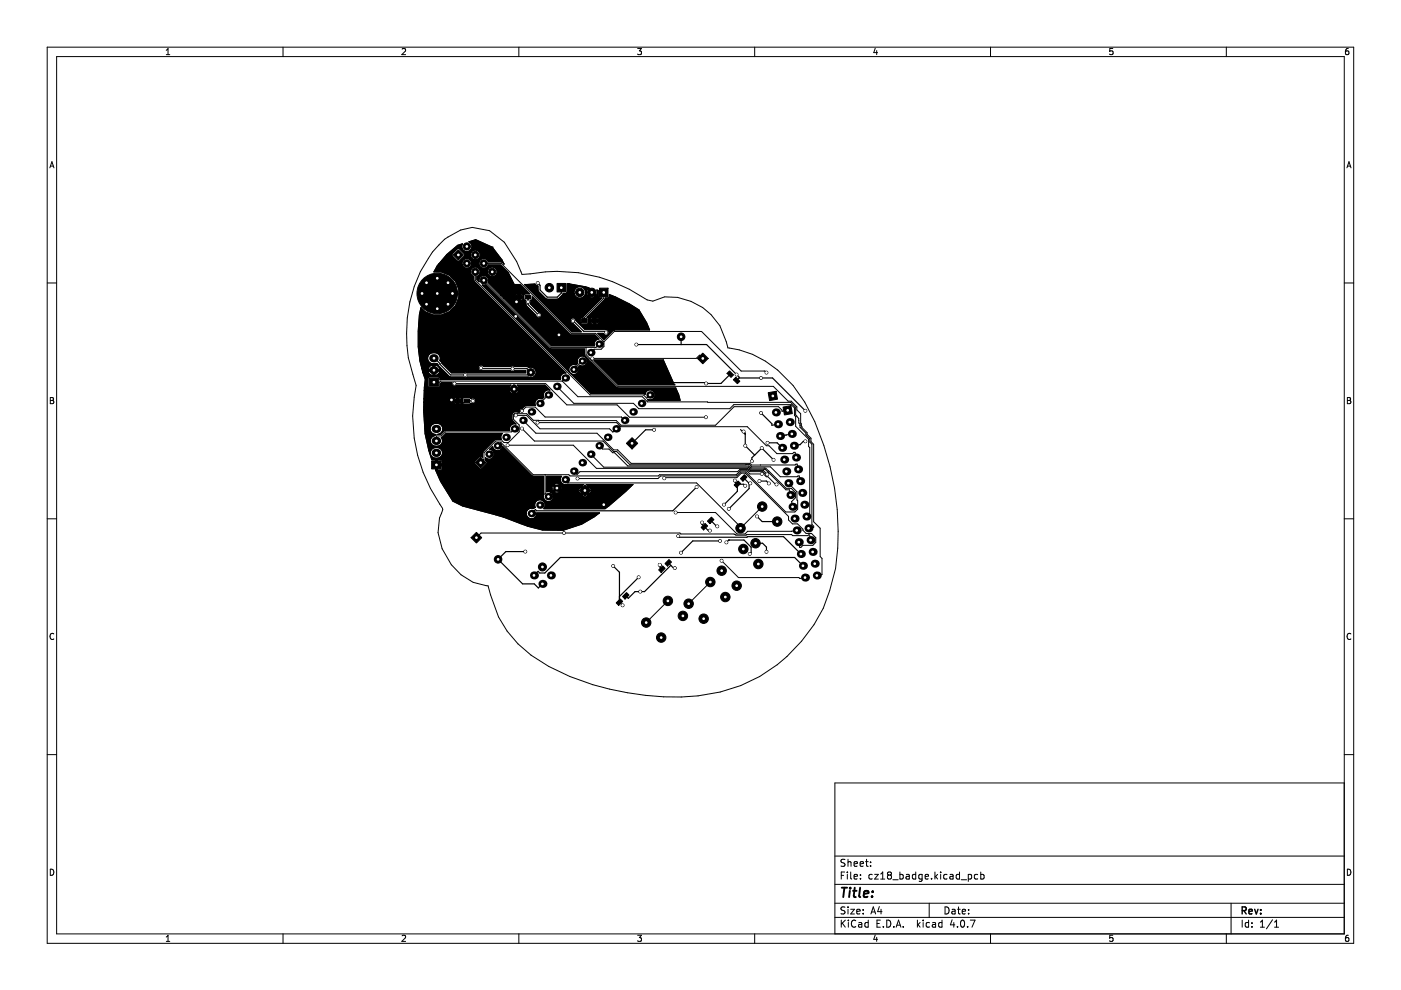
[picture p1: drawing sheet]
<svg xmlns="http://www.w3.org/2000/svg" width="297mm" height="210mm" viewBox="0 0 297 210" stroke-linecap="round" stroke-linejoin="round" font-family="sans-serif">
<g fill="none" stroke="#000" stroke-width=".21">
<path d="M10 10h277v190h-277zM12 12h273v186h-273zM35.3 11.6h.7M35.3 10.7l.3-.4v1.3M60 10v2M85.3 10.4l.4-.1 .3 .4-.8 .9h.8M110 10v2M135.2 10.3h.8l-.4 .5 .3 .1v.6l-.2 .1-.5-.1M160 10v2M185.6 10.2l-.3 1h.8M185.9 10.7v.9M210 10v2"/>
<path d="M235.9 10.3h-.6v.6l.6-.1v.7l-.2 .1-.4-.1M260 10v2M285.9 10.3l-.4 .1-.2 .2v.7l.2 .3 .4-.1v-.7h-.4l-.2 .2M10.6 35.6l.4-1.3 .4 1.3M10.7 35.2h.6M285.6 35.6l.4-1.3 .4 1.3M285.7 35.2h.6M93 56h5M94.3 50.7l3.4-1.9 2.4-.6 3.7 .7 3.1 2.5 2.6 4.1 1.2 2.7 1.7-.1a32.6 32.6 0 0 1 24.8 5.5l1.2 .2 2.5-.9a12.9 12.9 0 0 1 13.4 10.9 18.9 18.9 0 0 1 10.6 4.7 33.1 33.1 0 0 1 9.8 15.9 56.5 56.5 0 0 1 2.5 26.1 33 33 0 0 1-32.7 27.3 59.7 59.7 0 0 1-28.2-6.5 23.7 23.7 0 0 1-12.8-17.1 10.3 10.3 0 0 1-7.8-4.5l-2-3.4-.8-3.4 .3-3.1 .7-1.7-.1-.3a32.9 32.9 0 0 1-5.6-26.1 30.9 30.9 0 0 1 .9-24.1 20.6 20.6 0 0 1 5.2-6.9zM94.7 54h1.1M95.8 54l1.4 1.4 1.3-1.1M95.8 54l1.4-1.3 1.3 1.1v.5"/>
<path d="M98.5 54.3h1.2M100.8 57.6v1.8l24.3 24.3h11.3l.7 .7 .7-.7M101.8 57.8a1.04 1.04 0 0 0-.8-1.2 1.04 1.04 0 0 0-1.2 .7 1.04 1.04 0 0 0 .6 1.3l.1 1 19.5 19.5a1.03 1.03 0 0 0-1.1 1.4h-25.6v-.4l-.3-.2h-2l-.3 .3v1.7l.3 .3h2.1l.2-.2v-.6l.3-.3h2.2a.57 .57 0 0 0 .3 .7 .57 .57 0 0 0 .7-.1h11.5l-.3 .3v.3h.8v-.6h.4v.6h.8l-.3-.6h5.8l1.1 1a1.04 1.04 0 0 0-1.1 .3 1.04 1.04 0 0 0-.2 1.2l-.3 .4a1.04 1.04 0 0 0-1.3 .2 1.04 1.04 0 0 0-.2 1.2h-2.1M101.8 57.8l-.2 .4-.5 .4v.7l.5 .5a1.03 1.03 0 0 1 1-1.4 1.03 1.03 0 0 1 .9 1.5l13.4 13.4h9.2a1.05 1.05 0 0 1 .9-1.4l-.9-.9h-5.1l-8.1-8.1v.6l-.4 .2 .1 .4-.2 .3 1.8 1.8a.62 .62 0 0 1 .6 .6 .62 .62 0 0 1-.6 .6 .62 .62 0 0 1-.6-.6l-2-1.9-.3-.8 .1-.4-.3-.2v-1.1l1.2-.1-2-2h-1.2M101.8 57.8h1.5M102.6 59.4l14.2 14.3h9.6l.7-.7M102.6 55.8h3.7l14.8 14.9h5.2l1.8 1.8M104.4 52.4h.1M104.4 52.4l2.1 2.7 .3 .9M104.4 52.4l-3.5-1.6-1.5 .5a1.09 1.09 0 0 1 .5 1.4 1.09 1.09 0 0 1-1.5 .5 1.09 1.09 0 0 1-.4-1.5l-1 .3-2.2 1.9-2.1 2.4-.7 1.4a4.6 4.6 0 0 1 5.1 6.1 4.6 4.6 0 0 1-7.9 1.4 27.4 27.4 0 0 0 1 15.3l-.2 1.6-.2 4.9 .3 4.9 .8 3.6 .6 1.9 .8 .1M106.8 56h.1M106.9 56l-.6-.5h-2.8a1.04 1.04 0 0 0-1.6-.5 1.04 1.04 0 0 0 0 1.7 1.04 1.04 0 0 0 1.6-.5h2.6l1.7 1.6 1.2 2.5"/>
<path d="M10 60h2M89 76h1.7M89.4 78.1h1.4M89.6 78.9h1.2M91 75.1a1.34 1.34 0 0 1 1.6-.2 1.34 1.34 0 0 1 .7 1.5l2.4 2.7h2.5l.3-.2 .6 .2h12.3l.1-.5h-2.4l-.3 .2-.6-.2h-6.3a.62 .62 0 0 1-.4-1 .62 .62 0 0 1 1.1 .1h5.6l.6-.1 .3 .1h2.6l.4 .2a1.15 1.15 0 0 1 1.6 1.1 1.15 1.15 0 0 1-1.7 .9h-12.9l-.3 .2-.6-.2h-2.7l-.3-.1-2.6-2.8a1.28 1.28 0 0 1-1.6-.2 1.28 1.28 0 0 1 0-1.7zM91.8 78.7v.9a.96 .96 0 0 1-1-.7M91.8 77.4v.9h-1v-.2M91.8 77.4h.4M91.8 77.4a.96 .96 0 0 0-1 .7M92.2 78.7v.9a.88 .88 0 0 0 1-.9h-2.4v.2M92.2 77.4a.88 .88 0 0 1 1 .9h-1zM102.2 78.6h-.1"/>
<path d="M102.2 78.6h.1M106.2 62.6h3M106.8 63.3h2.4M109 60.3h.1M109.9 62.4v.4h-.6l-.1-.2M109.9 63.2l-.1 .4h-.5l-.1-.3M109.9 62.4h.3M109.9 62.4h-.5l-.2 .2M110.2 63.2l.1 .4 .6-.1v-.3l-1.7 .1M110.2 62.4h.6l.1 .3-.7 .1zM111.8 60.3h-.6l10 10.1h2l-1.7-1.8a.62 .62 0 0 1-.6-.6 .62 .62 0 0 1 .6-.6 .62 .62 0 0 1 .6 .6l1.8 1.8 4.6 .1M111.8 60.3h.1"/>
<path d="M111.8 60.3l1.6-.1 .3 .3 .3 .1 .2 1.2 1.5 1.5 .3 .1h2.3l1.1-1.2h2.3M116.6 73.9h.1M116.6 73.9l7.3 .1v1.3l1 1.1 6 5.8h12.4l.6 1.5 .3 1.2h-6.8l-.1-.2a1.09 1.09 0 0 0 1.5-.4 1.09 1.09 0 0 0-.6-1.5 1.09 1.09 0 0 0-1.4 .8l-.1-.1M116.6 73.9l-13.6-13.5h-.7l18.6 18.6a1.05 1.05 0 0 1-.1-1.3 1.05 1.05 0 0 1 1.3-.3l.4-.4a1.06 1.06 0 0 1 .8-1.5 1.06 1.06 0 0 1 1.2 1.2 1.06 1.06 0 0 1-1.5 .8l-.4 .4a1.05 1.05 0 0 1-.3 1.3 1.05 1.05 0 0 1-1.3 0l4.2 4.2h11.4M120.6 60.2h.1M120.6 60.2l4.3 .8 1.5 1.6a.98 .98 0 0 0 .1-1.1l.3 .1 .1 1.5 .7 .1-4 4.1-.5 .1v1.2h1.6l.1-1.1M120.6 60.2h-.4v1.7l-.3 .3M123.5 76.5l-1.8 1.8M123.7 62.9h1.1M124.1 61.9h.2M124.2 73.7v1.5l.9 .8v.2l.4 .3 5.5 5.4h33l3.1 3.2h.6l1.2 1.2v.6l.9 .8v2l.2 .9 1.1 1.1v.4l.8 .8v.7l.6 .6v16.4l1.4 1.4v6l.4 .4v3.4l-1.1 .2M124.4 61.5l.2-.1 .6 .6-.6 .6a.89 .89 0 0 1-.2-1.1z"/>
<path d="M124.8 67.5l-.4-.2 3.8-3.8 .1-.3 .8-.1 .1-.7 4.3 2.1 2 1.2 1.6 2.7 .6 1.6h-7.6M124.8 67.5h.4M124.8 68.3h.4M125.5 62.3l.6 .6a.85 .85 0 0 1-1.3 0zM125.5 61.7h.1M125.6 76h22l.7-.7 .7 .7M125.8 62h-.1M125.9 67.4v.4h-.6l-.1-.3M125.9 68.2v.5h-.5l-.2-.4M125.9 67.4l-.4-.1-.3 .2M125.9 67.4h.4M125.9 76.4l14.7-.1 2.4 5.3h-11.9z"/>
<path d="M126 74.1l-.7 .7M126 74.1h.1M126.3 68.2l.1 .5 .5-.1v-.4l-1.7 .1M126.3 67.4l.6-.1 .1 .4-.7 .1zM128 62v1.3l-4.1 4.1v.6M128.1 72.5l2.1-2.2h18.5l8.4 8.4h5.1l.3 .3M128.1 72.5v1l-.6 .6h-1.5M128.5 69.9h.1M128.5 69.9a.62 .62 0 0 1 .6 .5 .62 .62 0 0 1-.5 .7 .62 .62 0 0 1-.7-.4h-1.2l1.4 1.3 2-2M130.1 70h.1M285 60h2M10.7 84.3h.4l.2 .2-.2 .4 .2 .1 .1 .3-.2 .3h-.5z"/>
<path d="M10.7 84.9h.4M89.9 85.3h6.3M89.9 84.6h6.3M89.9 82.9h18.1M91.1 96h.1M91.6 95.2a1.26 1.26 0 0 1 1.7-.1 1.26 1.26 0 0 1 .2 1.7 1.26 1.26 0 0 1-1.7 .2 1.26 1.26 0 0 1-.2-1.8zM92.3 98.8h1.4l.1 .8-1 .1-.1-.9M92.3 98.4h.1M92.3 97.5v2.1l1.1 2.5 2.6 4.2 2.1 1 6.9 1.8M92.3 97.5h.4M92.7 97.5h1l.1 .8-1.1 .1zM94.3 91.3h.1"/>
<path d="M94.3 91.3l-.8 .8h-.7a1.2 1.2 0 0 0 1.1-1.4 1.2 1.2 0 0 0-1.5-.9 1.18 1.18 0 0 0-1.2 1.2 1.18 1.18 0 0 0 1.2 1.1l-.2 .2a1.18 1.18 0 0 0-.9 1.4 1.18 1.18 0 0 0 1.4 .9 1.12 1.12 0 0 0 1-.6 1.12 1.12 0 0 0-.1-1.2l1-.9h11.9M96.3 81.3h19.4l4.5 4.5h10.6l2.7 2.7h16.2M96.9 84.4v.4h-.6l-.1-.2M96.9 84.4h-.5l-.2 .2M96.9 85.2l-.1 .4h-.5l-.1-.3M96.9 84.4h.3M97.2 85.2l.1 .4 .6-.1v-.3l-1.7 .1M97.2 84.4h.6l.1 .3-.7 .1zM97.9 84.6h.1M98 84.6l.4-.3h1.2l.2 .2a.62 .62 0 0 1 .9 .1 .62 .62 0 0 1 0 .8 .62 .62 0 0 1-.8 .1M98 84.6v.8l.2 .3h1.4l.3-.2M99.9 85.5h.1"/>
<path d="M102.3 95.9h.1M102.3 95.9v1.1l-.5-.3-1.3 1.4 1.3 1.4 .3-.1 1.2-1.2v-.2l-.4-.4v-.6M102.9 97h.1M104.7 95.2l-.3-.6-.6 .7a1.07 1.07 0 0 1 .9 1.5 1.07 1.07 0 0 1-1.8 .2M104.7 95.2l.1 .1M104.8 95.3a1.05 1.05 0 0 0 1.1 .2 1.05 1.05 0 0 0 .7-.9l6.2 6.3 2.4 .1 .1 3.7M105.5 94.5l.7-.7 6.8 6.8h7.6l.3 .3h18.7l.2-.2h16.3l.8-.9h1.4l.7 .7h2.5M106.5 91.9a1.08 1.08 0 0 0-.2 1.3l-1.4 .1-2.6 2.6M106.5 91.9h.1M107.6 94.4h14l4.9 4.9h32l.6 .4h2.7l.9 .9M108.8 82.7v.8a.77 .77 0 0 1-.8-.6M109 87.3h.1"/>
<path d="M109 87.3l-.4 .5-.1 1.1 .9 1a1.04 1.04 0 0 0-1.1 .3 1.04 1.04 0 0 0-.2 1l-13.8 .1M109.1 90.9l-.7 .7h-14l-.8 .8h-1.1v1.1M109.2 82.7v.8a.8 .8 0 0 0 .8-.8h-2v.2M109.4 88.1h2.2l2.9 2.8h14.7l.7 .7 .7-.7M110.7 87.1l.8-.8h2l2.1 2.1h16.1M110.7 90.9l2.6 2.6h14.5l2.3 2.2h.7l2.8 2.8h25.3l.5 .5h3.9l2.1 2.1h3.6l.5-.2 .2 1.1M110.9 89.1l2.7 2.8h13l3.5 3.5h.9M111.4 86h.1M111.4 86l-.6 .6a.56 .56 0 0 0-.6 .2 .56 .56 0 0 0-.1 .6l-1.1-.1M114 89.6h16.7l.9 .9h26.8l4.1 4h.5l1.7 1.7h3.3l.3-.3h.3l.2 1.1M116.3 83.7l-1.8 1.8M118.1 81.9l3.6 3.6h12.6l1.1 1.2h19.3l.9-.9h12.2l.6 .7v1.6l.3 .2v2.1l2.7 2.7v1.6l.3 .2v13.9l-.7 .7"/>
<path d="M119.2 80.8l3.3 3.3h13.7l1.1 1.1 30.3 .1 1.1 1.1v1.6l.6 .7 .1 1 .2 .2v.7l1.3 1.2v.4l.8 .8v.7l.4 .5v17l.4 .4v.2l-1.1 .2M119.2 80.8h-25.7l-.3 .2h-1.2M119.9 80.1l-.7 .7M121.7 99.9l.7 .7 .6-.6h33.4l.4-.4h1.6l.5 .4h2.8l.5 .4v.4l.3 .3h.3l1.6 1.6h.2M125.3 96.3l2.7 2.8h30.6l.6 .4h3.1l4.3 4.4h.8l.2 1.1M127.1 94.5l.7 .7h1.3l.8 .8h.4l2.8 2.8h25.6l.6 .4 3.1 .1 4.3 4.2h1.1l.9 1v1l-.9 .9M131 95.4l2.8 2.8h25.2l.3 .4h9.3l.4-.2 .2 1.1M131 95.4h.1M131.7 88.4h.1M131.7 88.4l.7 .7M136.6 83.4h.1M136.6 83.4l.1 .1"/>
<path d="M136.7 83.5h.1M143 81.6h.1M161.2 98.6h.1M162.9 99.8h.1M166.5 92.3h.1M166.5 92.3l-1.1 .1M167 87l-1.2 .2v-.2l-.7-.8h-9.5l-3.9 4h-20.1l-.9-1-17.6-.1-1.4-1.4h-2l-.5-.1-.3 .3v1l1.2 1.2v1.4l-2.3 2.3h-1l-.3-.3h-1.4l-2.5 2.5v1.4l-.7 .7M167.9 92l-1.4 .3M169.3 89.1h.1M169.6 90.2h.1M169.9 90.1h.1M285.7 84.3h.4l.2 .2-.2 .4 .2 .1 .1 .3-.2 .3h-.5z"/>
<path d="M285.7 84.9h.4M10 110h2M101 114l1-1h42.2l.2 .2h11.2l.4 .3 11.8-.2 .3 .3h3.2l.4-.2 .2 1.1M105 109.1h.1M105 109.1l1.9 .6M106.9 109.7h.1M111.9 109.6v.1M111.9 109.7a1.1 1.1 0 0 0 1.3 .2 1.1 1.1 0 0 0 .6-1.2h13.3l-1.1 .9-2.7 1.5-3.9 1.3h-4.4l-3.1-.8-5-1.9M113.1 107.8a1.11 1.11 0 0 0-1.4 .4 1.11 1.11 0 0 0 .2 1.4M113.1 107.8h.1M115.3 104.7h.1M115.3 104.7a1.09 1.09 0 0 0 .8 1.6 1.09 1.09 0 0 0 1.2-1.4"/>
<path d="M115.6 100.6v4l.7 .7M115.9 103.5h1.1M115.9 102.7h1.6M116.7 104.3h.8M117 104.5l-.3-.2h-.8v-3.3h3.2a1.13 1.13 0 0 0 0 1.4 1.13 1.13 0 0 0 1.3 .3h3.3l-.3 .4 .6 .6 .6-.6-.3-.4h9.9l-5.9 5.2h-13a1.12 1.12 0 0 0 .1-1.5 1.12 1.12 0 0 0-1.5-.2 1.12 1.12 0 0 0-.4 1.4l-.4 .2M117 104.5h.1M117 104.5l.3 .4M117.3 104.9h6.1M117.5 104.3l.6-.5 .5 .5a.74 .74 0 0 1-1 .1zM117.6 102.5a.87 .87 0 0 1 1 .2l-.5 .5-.6-.5zM117.8 103.5l-.6-.6-.2 .6M117.8 103.5l-.6 .5-.2-.5"/>
<path d="M117.8 103.5h.5M118.3 103.5l.6-.6a.87 .87 0 0 1 .1 1M118.3 103.5l.6 .5 .1-.1M119 103.9h.1M119 103.9h3.5M119.6 113h.1M119.9 101.7l.7 .7h27.1l9.3 9.3v.3l4.6-4.6M122.4 101.5h17.1l.6-.6h16.1l.8-.8h1.1l8.5 8.5h1.9l.6-.6-.1-3.7-1.8-1.9M122.5 103.9l.5 .7 .7-.6M122.5 103.9l.6-.5 .6 .6M123.7 104h.6M124 104.3l.6 .6-.5 .6-.7-.5z"/>
<path d="M124.3 104l.6-.6 .6 .5-.5 .7zM140.8 101.4l.2-.1h15.2l1-1h.8l9.2 9.2v.7l.8 .9h1.1l1.8 2h1.2l.9 .9v1l-.7 .6h-2.1l-.4 .5h-.2l-.2-1.1M143.3 108.7h8.4l4.6 4.5h1.6l.6-.6h9.3M153 118.9l3.6 3.6h12.8l.2 .2M162.8 100.1h.1M167.8 112.6h.1M167.8 106.4l.2 1.1M167.8 106.4h.1M168.9 112.5l-1.1 .1M285 110h2M11.4 134.4a.58 .58 0 0 0-.8 .5 .58 .58 0 0 0 .8 .6M141.6 127.4l-4.6 4.6"/>
<path d="M150.6 123.4l-4.6 4.6M166.8 139.2h.1M169.6 122.7h.1M170.7 122.5l-1.1 .2M286.4 134.4a.58 .58 0 0 0-.8 .5 .58 .58 0 0 0 .8 .6M10 160h2M285 166h-108v32M285 160h2M10.7 184.3a.66 .66 0 0 1 .7 .6 .66 .66 0 0 1-.7 .7zM35.3 198.7l.3-.4v1.3M35.3 199.6h.7M60 198v2"/>
<path d="M85.3 198.4l.4-.1 .3 .4-.8 .9h.8M110 198v2M135.2 198.3h.8l-.4 .5 .3 .1v.6l-.2 .1-.5-.1M160 198v2M177 194.5h108M177 191.5h108M177 187.5h108M177 181.5h108M178.4 195.1v1.5M178.4 185.6h.5M178.6 195.7l.6 .9M179.1 184.9h-.7v1.5"/>
<path d="M179.2 192.4l-.6-.1-.2 .1v.5l.6 .2 .2 .4-.3 .3-.6-.1M179.2 182.3l-.6-.1-.2 .1v.5l.6 .2 .2 .4-.3 .3-.6-.1M179.2 195.1l-.8 .8M179.7 184.9v.1M179.7 185.4v1M179.8 182.2v1.5M179.8 192.3v.1M179.8 192.8v1M179.8 182.8l.2-.1 .4 .1v.9M179.9 195.1v.1M179.9 195.6v1M180.4 192.8h.8l-.8 1h.8"/>
<path d="M180.4 184.9v1.3l.2 .2M181.1 183.2l.7-.2-.1-.2-.4-.1-.2 .2 .1 .7h.5M181.1 185.9l.7-.2-.1-.2-.4-.1-.2 .2 .1 .7h.5M181.4 195.2a.71 .71 0 0 0-1 .5 .71 .71 0 0 0 .8 .9l.2-.2M181.7 193.3l.7-.2-.1-.2-.4-.1-.2 .2v.7h.6M182.1 195.7h.6v.9M182.4 183.2l.7-.2-.1-.2-.4-.1-.2 .2v.7h.6M182.4 186.2v.2M182.4 185.5v.1M182.7 195.9l-.5 .1-.2 .2 .2 .4 .5-.1M183 193.6v.2M183 192.9v.1"/>
<path d="M183.5 182.7h.6M183.7 182.2v1.3l.4 .2M184.1 195.7l-.4-.1-.3 .3 .1 .6h.6M184.1 195.1v1.5M184.6 183.5v.2M184.6 182.8v.1M184.7 193.8l.5-1.5 .5 1.5M184.8 193.4h.7M184.9 185.5l-.4-.1-.3 .3 .2 .6h.5M185.4 185.4h.8l-.8 1h.8M185.6 198.2l-.3 1h.8M185.9 198.7v.9"/>
<path d="M185.9 195.8h.5M186.4 192.2l-.3 1.1h.9M186.7 195.1h-.8v1.5h.8M186.7 185.3l.5-.4v1.5M186.7 186.4h.9M186.8 192.8v1M187.3 196.4v.2M188 195.1a.76 .76 0 0 1 .9 .7 .76 .76 0 0 1-.9 .8zM188.4 185.5l-.2-.3 .2-.3 .5 .1 .1 .2-.3 .3M188.4 185.5l-.2 .3v.3l.2 .3h.3l.3-.3v-.3l-.3-.3M188.4 185.5h.3M189.3 186.5h1.1"/>
<path d="M189.5 196.4v.2M190 196.6l.5-1.5 .5 1.5M190.2 196.2h.7M190.8 185.5l.4-.1 .3 .3-.1 .6h-.6M190.8 184.9v1.5M191.5 196.4v.2M192.2 185.5h.5l.1 .9M192.8 185.7l-.5 .1-.2 .2 .2 .4 .5-.1M194.2 185.5l-.5-.1-.3 .3 .2 .6h.6M194.2 184.9v1.5M194.5 195.1v1.5M194.7 196l.4 .6"/>
<path d="M195.1 195.6l-.6 .6M195.5 185.5l-.4-.1-.3 .3 .1 .6h.6M195.5 185.4v1.2l-.3 .3-.3-.1M195.7 195.1v.1M195.7 195.6v1M196.2 185.9l.7-.2-.1-.2-.4-.1-.2 .2v.7h.6M197 191.5v3M197.1 195.7l-.4-.1-.3 .3 .1 .6h.6M197.5 186.2v.2M197.7 195.7h.6l.1 .9M198.2 184.9v1.5M198.4 195.9l-.5 .1-.2 .2 .2 .4 .5-.1"/>
<path d="M198.4 185.8l.4 .6M198.8 185.4l-.6 .6M199.4 184.9v.1M199.4 185.4v1M199.7 195.7l-.4-.1-.3 .3 .2 .6h.5M199.7 195.1v1.5M200.4 192.3a.76 .76 0 0 1 .8 .7 .76 .76 0 0 1-.8 .8zM200.8 185.5l-.4-.1-.3 .3 .1 .6h.6M201.4 185.5h.6l.1 .9M201.9 192.9h.5l.1 .9M201.9 195l-.4 1.1h.9M202.1 185.7l-.5 .1-.2 .2 .2 .4 .5-.1"/>
<path d="M202.2 195.6v1M202.5 193.1l-.5 .1-.2 .2 .2 .4 .5-.1M203 192.8h.6M203 196.4v.2M203.2 192.3v1.3l.4 .2M203.4 185.5l-.4-.1-.3 .3 .2 .6h.5M203.4 184.9v1.5M203.8 195.2l.2-.1a.8 .8 0 0 1 .5 .7 .8 .8 0 0 1-.5 .8l-.3-.6zM203.8 186.5h1.1M204 193.3l.7-.2v-.2l-.5-.1-.2 .2 .1 .7h.6M205.2 196.4v.2M205.3 185.5l.4-.1 .3 .3-.1 .6h-.6"/>
<path d="M205.3 185.4v1.5M205.4 193.6v.2M205.4 192.9v.1M205.7 195.1h1l-.6 1.5M207.3 185.5l-.4-.1-.3 .3 .1 .6h.6M207.9 185.5l.5-.1 .3 .3-.2 .6h-.6M207.9 184.9v1.5M210 198v2M235.9 198.3h-.6v.6h.6v.6l-.2 .1-.4-.1M260 198v2M261 191.5v6.5M263.4 195.1v1.5"/>
<path d="M264.7 195.7l-.4-.1-.3 .3 .2 .6h.5M264.7 195.1v1.5M265.4 196.4v.2M265.4 195.7v.1M267.2 196.6h.9M267.2 195.5l.5-.4v1.5M269.8 195l-1.3 1.9M270.2 196.6h.9M270.2 195.5l.5-.4v1.5M285.7 184.3a.66 .66 0 0 1 .7 .6 .66 .66 0 0 1-.7 .7zM285.9 198.3l-.4 .1-.2 .2v.7l.2 .3 .4-.1v-.6l-.4-.1-.2 .2"/>
<circle cx="99" cy="55.8" r="1.05"/>
<circle cx="100.8" cy="54.1" r="1.05"/>
<circle cx="104.4" cy="57.6" r="1.05"/>
<circle cx="122.9" cy="62" r="1.24"/>
</g>
<path d="M263.4 193.1l.7-.1 .1-.2v-.4l-.8-.1v1.5M263.7 193.1l.5 .7M264.8 193.3l.7-.2-.1-.2-.4-.1-.2 .2 .1 .7h.5M266 192.8l.4 1 .3-1M267.3 193.6v.2M267.3 192.9v.1" fill="none" stroke="#000" stroke-width=".3"/>
<path d="M178.5 188.2h1.1M179 188.2l-.2 2M180.2 188.9l-.2 1.3M180.3 188.2l-.1 .2M180.9 188.9h.7M181.2 188.2l-.2 1.7 .1 .2 .3 .1M182.4 188.2l-.2 1.7 .2 .3M183.2 189.5l.9-.1v-.4l-.6-.1-.3 .3v.9h.7M184.9 190v.2M185 189v.2" fill="none" stroke="#000" stroke-width=".4"/>
<g fill="#000" stroke="#000" stroke-width=".21">
<path d="M97.2 53l1.1 1.1-1.1 1-1.1-1z" fill-rule="evenodd"/>
<path d="M94.8 53.9l2.2-1.9 1-.3a1.09 1.09 0 0 0 .4 1.5 1.09 1.09 0 0 0 1.5-.5 1.09 1.09 0 0 0-.5-1.4l1.5-.5 3.5 1.6 2.1 2.7 .4 .9-.6-.5h-2.8a1.04 1.04 0 0 0-1.6-.5 1.04 1.04 0 0 0 0 1.7 1.04 1.04 0 0 0 1.6-.5h2.6l1.7 1.6 1.2 2.5h1.3l2 2-1.2 .1v1.1l.3 .2-.1 .4 .3 .8 2 1.9a.62 .62 0 0 0 .6 .6 .62 .62 0 0 0 .6-.6 .62 .62 0 0 0-.6-.6l-1.8-1.8 .2-.3-.1-.4 .4-.2v-.6l8.1 8.1h5.1l.9 .9a1.05 1.05 0 0 0-.9 1.4h-9.2l-10.1-10h2.4l.2 .3h.4l.1-.4h.3l.1 .4h.5l.1-.3h-4.1l-.6-.7h3l.1 .2h.6v-.4h.3v.4h.7l-.1-.4h-1.4l-.2 .2h-3l-2.7-2.7a1.03 1.03 0 0 0-.9-1.5 1.03 1.03 0 0 0-1 1.4l-.5-.5v-.7l.5-.4 .2-.4h1.5l.2 .4a1.05 1.05 0 0 0 1.7 0 1.05 1.05 0 0 0-.6-1.6 1.05 1.05 0 0 0-1.3 1.2h-1.5v-.4a1.04 1.04 0 0 0-1.7-.6 1.04 1.04 0 0 0 .3 1.8l.1 1 19.5 19.5a1.03 1.03 0 0 0-1.1 1.4h-25.6v-.4l-.3-.2h-2l-.3 .3v1.7l.3 .3h2.1l.2-.2v-.6l.3-.3h2.2a.57 .57 0 0 0 .3 .7 .57 .57 0 0 0 .7-.1h11.5l-.3 .3v.3h.8v-.6h.4v.6h.8l-.3-.6h5.8l1.1 1h-.3a1.05 1.05 0 0 0-1 1.5l-.4 .3a1.05 1.05 0 0 0-1.2 .3 1.05 1.05 0 0 0-.2 1.2h-2l-.7 .6h-.3a.56 .56 0 0 0-.4 .8 1.29 1.29 0 0 0-1.5 .3v1.3l.8 .9-.3-.1a1.05 1.05 0 0 0-1 1.4h-13.7l-.9 .9h-.7l.4-.1a1.21 1.21 0 0 0 .6-1.5 1.21 1.21 0 0 0-1.4-.7 1.18 1.18 0 0 0-1.2 1.2 1.18 1.18 0 0 0 1.2 1.1l-.2 .3a1.14 1.14 0 0 0-.9 1.4 1.14 1.14 0 0 0 1.4 .8 1.12 1.12 0 0 0 1-.6 1.12 1.12 0 0 0-.1-1.2l1-.9h11.9a1.08 1.08 0 0 0-.2 1.3l-1.4 .1-2.5 2.5-.1 1.2-.5-.3-1.2 1.2v.4l1.2 1.2 .3-.1 1.2-1.2v-.2l-.4-.4v-.6a1.07 1.07 0 0 0 1.8-.2 1.07 1.07 0 0 0-.9-1.5l.6-.7 .1 .3a1.06 1.06 0 0 0 1.1 .7 1.06 1.06 0 0 0 1-1l6.2 6.3 2.4 .1 .1 3.8a1.08 1.08 0 0 0 .9 1.5 1.08 1.08 0 0 0 1.1-1.4h6.1l.6 .6 .6-.5-.6-.7-.6 .6h-6.1l-.6-.6h.8a.78 .78 0 0 0 1.1 0l-.5-.5-.6 .5h-1.6v-.8h1.1l.2 .5 .6-.5h.5l.6 .5 3.6-.1 .5 .7 .7-.6h.6l.6 .6 .6-.5-.5-.7-.7 .6h-.6l-.6-.6-.6 .5h-3.5l.1-.5-.2-.5-.6 .6h-.5l-.6-.6-.2 .6h-1.1v-.8h1.6l.6 .5 .5-.5a.78 .78 0 0 0-1.1 0h-1.6v-1.7h3.2l-.2 .3a1.15 1.15 0 0 0 .3 1.2 1.15 1.15 0 0 0 1.2 .2h3.3l-.3 .4 .6 .6 .6-.6-.3-.4h9.9l-5.9 5.2h-13l.2-.4a1.12 1.12 0 0 0-1.1-1.5 1.12 1.12 0 0 0-.9 1.6l-.4 .2a1.12 1.12 0 0 0-1.5 .8 1.12 1.12 0 0 0 1 1.4 1.12 1.12 0 0 0 1.2-1.3h13.3l-1.1 .9-2.7 1.5-3.9 1.3h-4.4l-3.1-.8-5-1.9-8.8-2.4-2.1-1-2.6-4.2-1.1-2.5v-.8h.4l.1 .9h.8l.2-.2-.1-.7h-1.4v-1.3h.4v.9h1l.1-.9-2.3-.1-.4-1.4h.1a1.28 1.28 0 0 0 1.5 1.1 1.28 1.28 0 0 0 1.1-1.5 1.35 1.35 0 0 0-1.5-.7 1.35 1.35 0 0 0-1.1 1.1h-.1l-.2-.5-.8-3.6-.3-4.9 .1-1.7h6.3l.2 .3h.4l.1-.4h.3l.1 .4h.5l.1-.3h-8v-.7h6.3l.1 .2h.6v-.4h.3v.4h.7l.1-.2v.8l.2 .3h1.4l.3-.2a.62 .62 0 0 0 .8-.1 .62 .62 0 0 0 0-.8 .62 .62 0 0 0-.9-.1l-.2-.2h-1.2l-.4 .3-.3-.2h-1.3l-.2 .2h-6.3v-1.7h18.1a.77 .77 0 0 0 .8 .6v-.8h.4v.8h.2a.77 .77 0 0 0 .6-.8h-2v.2h-18.1l.1-.8a3.8 3.8 0 0 0-.4-3.2h1.2l.4 .5 .4 .2h.2v-.9h.4v.9a.88 .88 0 0 0 1-.9h-2.4v.2h-1.2l-.2-.8 2.4 .2v-.9h.4v.9h1v-.2a1.4 1.4 0 0 0-2.4 0h-1.4l-.4-2.1h1.7a1.36 1.36 0 0 0 1.9 1l2.6 2.8 .3 .1h2.7l.6 .2 .3-.2h12.9a1.15 1.15 0 0 0 1.7-.9 1.15 1.15 0 0 0-1.6-1.1l-.4-.2h-2.6l-.3-.1-.6 .1h-5.6a.62 .62 0 0 0-.8-.3 .62 .62 0 0 0-.4 .8 .62 .62 0 0 0 .8 .4h6l.6 .2 .3-.2h2.4l-.1 .5h-12.3l-.6-.2-.3 .2h-2.5l-2.4-2.7a1.33 1.33 0 0 0-1.1-1.7 1.33 1.33 0 0 0-1.5 1.3h-1.7l-.3-2.5a37.3 37.3 0 0 1 .5-8.3 4.6 4.6 0 0 0 7.9-1.4 4.6 4.6 0 0 0-5.1-6.1l1-1.7h5l.1 .4a1.05 1.05 0 0 0 1.7 0 1.05 1.05 0 0 0-.6-1.6 1.05 1.05 0 0 0-1.2 1.2h-5l1.7-2h1.1l1.4 1.4 1.3-1.1h1.2l.2 .3a1.05 1.05 0 0 0 1.7 0 1.05 1.05 0 0 0-.6-1.6 1.05 1.05 0 0 0-1.3 1.3h-1.2v-.5l-1.3-1.1-1.4 1.3h-1.1z" fill-rule="evenodd"/>
<path d="M109.5 62.6h1.2v.8h-1.2z" fill-rule="evenodd"/>
<path d="M111.4 62.6h1.2v.8h-1.2z" fill-rule="evenodd"/>
<path d="M118.1 60.1h1.8v1.8h-1.8z" fill-rule="evenodd"/>
<path d="M123.3 67.6h1.2v.9h-1.2z" fill-rule="evenodd"/>
<path d="M102.3 60.4h.7l13.7 13.6h7.2v1.3l1 1.1 6 5.8h12.4l.6 1.5 .3 1.2h-6.8l-.1-.2a1.08 1.08 0 0 0 1.5-.4 1.08 1.08 0 0 0-.6-1.5 1.08 1.08 0 0 0-1.4 .8l-.4-.2h-11.2l-4.2-4.2a1.05 1.05 0 0 0 1.3 0 1.05 1.05 0 0 0 .3-1.3l.4-.4a1.06 1.06 0 0 0 1.5-.8 1.06 1.06 0 0 0-1.2-1.2 1.06 1.06 0 0 0-.8 1.5l-.4 .4a1.05 1.05 0 0 0-1.3 .3 1.05 1.05 0 0 0 .1 1.3z" fill-rule="evenodd"/>
<path d="M111.2 60.3l2.2-.1 .3 .3 .4 .2 .1 1.1 1.5 1.5 .3 .1h2.3l1.1-1.2h2.3a1.21 1.21 0 0 0 2 .7h1.1a.9 .9 0 0 0 1.3 0l-.6-.6-.7 .6h-1.1l.4-.7v-.3h.2l.3 .7 .6-.6-.6-.6-.3 .5h-.2a1.23 1.23 0 0 0-1.3-1.1 1.23 1.23 0 0 0-1.1 1.4h-2.3h.6l.2-.2v-1.8l4.7 .8 1.5 1.6a.98 .98 0 0 0 .1-1.1l.3 .1 .1 1.5 .7 .1-4 4.1-.5 .1v1.2l1.4 .1 .3-.1v-.3h.4l.2 .4h.5v-.5h.4l.1 .5 .5-.1v-.4l-2.1 .1v-.8h.4l.1 .3h.6v-.4h.4v.4h.6v-.5h-1.4l-.3 .2h-.4l-.4-.2 3.8-3.8 .1-.3 .8-.1 .1-.7 4.3 2.1 2 1.2 1.6 2.7 .6 1.6h-7.6l-2 2-1.4-1.3h1.2a.63 .63 0 0 0 .8 .4 .63 .63 0 0 0 .4-.8 .63 .63 0 0 0-.7-.5h-4.5l-1.8-1.8a.62 .62 0 0 0-.6-.6 .62 .62 0 0 0-.6 .6 .62 .62 0 0 0 .6 .6l1.7 1.8h-2z" fill-rule="evenodd"/>
<path d="M125.5 67.6h1.2v.9h-1.2z" fill-rule="evenodd"/>
<path d="M127.1 61.1h1.8v1.8h-1.8z" fill-rule="evenodd"/>
<path d="M125.9 76.4l14.7-.1 2.4 5.3h-11.9z" fill-rule="evenodd"/>
<path d="M147.9 76l1.1-1.1 1.1 1.1-1.1 1.1z" fill-rule="evenodd"/>
<path d="M154.7 78.6l.8 .9-.5 .5-.9-.8z" fill-rule="evenodd"/>
<path d="M91 80.2h2v1.7h-2z" fill-rule="evenodd"/>
<path d="M91.5 97.7h2v1.7h-2z" fill-rule="evenodd"/>
<path d="M96.5 84.6h1.2v.8h-1.2z" fill-rule="evenodd"/>
<path d="M98.4 84.6h1.2v.8h-1.2z" fill-rule="evenodd"/>
<path d="M100.8 98.1l1.1-1.1 1.1 1.1-1.1 1.1z" fill-rule="evenodd"/>
<path d="M134 92.8l1.2 1.2-1.2 1.2-1.2-1.2z" fill-rule="evenodd"/>
<path d="M155.5 80.5l.5-.5 .9 .8-.6 .6z" fill-rule="evenodd"/>
<path d="M162.9 83.3l1.6-.3 .3 1.6-1.6 .3z" fill-rule="evenodd"/>
<path d="M166 86.3l1.7-.3 .3 1.7-1.7 .3z" fill-rule="evenodd"/>
<path d="M99.9 114l1.1-1.1 1.1 1.1-1.1 1.1z" fill-rule="evenodd"/>
<path d="M122.8 104l1.2-1.2 1.2 1.2-1.2 1.2z" fill-rule="evenodd"/>
<path d="M148.6 111.8l.9-.8 .5 .5-.8 .9z" fill-rule="evenodd"/>
<path d="M150 110.5l.8-.9 .6 .6-.9 .8z" fill-rule="evenodd"/>
<path d="M155.6 102.8l.9-.8 .5 .5-.8 .9z" fill-rule="evenodd"/>
<path d="M157 101.5l.8-.9 .6 .6-.9 .8z" fill-rule="evenodd"/>
<path d="M130.6 127.8l.9-.8 .5 .5-.8 .9z" fill-rule="evenodd"/>
<path d="M132 126.5l.8-.9 .6 .6-.9 .8z" fill-rule="evenodd"/>
<path d="M139.6 120.8l.9-.8 .5 .5-.8 .9z" fill-rule="evenodd"/>
<path d="M141 119.5l.8-.9 .6 .6-.9 .8z" fill-rule="evenodd"/>
<circle cx="90.4" cy="59.9" r=".45"/>
<circle cx="92.7" cy="59" r=".45"/>
<circle cx="95" cy="59.9" r=".45"/>
<circle cx="99" cy="55.8" r=".76"/>
<circle cx="99" cy="52.3" r=".76"/>
<circle cx="100.8" cy="57.6" r=".76"/>
<circle cx="100.8" cy="54.1" r=".76"/>
<circle cx="102.6" cy="55.8" r=".76"/>
<circle cx="102.6" cy="59.4" r=".76"/>
<circle cx="104.4" cy="57.6" r=".76"/>
<circle cx="89.5" cy="62.2" r=".45"/>
<circle cx="90.4" cy="64.5" r=".45"/>
<circle cx="92.7" cy="62.2" r="4.3"/>
<circle cx="92.7" cy="65.5" r=".45"/>
<circle cx="95" cy="64.5" r=".45"/>
<circle cx="95.9" cy="62.2" r=".45"/>
<circle cx="98.7" cy="79.5" r=".3"/>
<circle cx="102" cy="78" r=".3"/>
<circle cx="108.7" cy="78.2" r=".3"/>
<circle cx="109.3" cy="67.1" r=".3"/>
<circle cx="109.5" cy="64" r=".3"/>
<circle cx="112" cy="64" r=".3"/>
<circle cx="112.5" cy="79" r=".8"/>
<circle cx="114" cy="60" r=".3"/>
<circle cx="114.2" cy="66.8" r=".3"/>
<circle cx="116.5" cy="61" r=".9"/>
<circle cx="118.5" cy="71" r=".3"/>
<circle cx="121.5" cy="68" r=".3"/>
<circle cx="122.9" cy="62" r=".9"/>
<circle cx="125.5" cy="62" r=".9"/>
<circle cx="125.6" cy="76" r=".3"/>
<circle cx="128.5" cy="70.5" r=".3"/>
<circle cx="134.9" cy="73.1" r=".3"/>
<circle cx="144.4" cy="71.4" r=".8"/>
<circle cx="156.2" cy="79.4" r=".3"/>
<circle cx="162.5" cy="79" r=".3"/>
<circle cx="95.7" cy="84.8" r=".3"/>
<circle cx="96.3" cy="81.3" r=".3"/>
<circle cx="100.2" cy="85" r=".3"/>
<circle cx="107.6" cy="94.4" r=".3"/>
<circle cx="109" cy="82.5" r=".8"/>
<circle cx="109.4" cy="88.1" r=".3"/>
<circle cx="110.7" cy="87.1" r=".3"/>
<circle cx="110.7" cy="90.9" r=".3"/>
<circle cx="114" cy="89.6" r=".3"/>
<circle cx="138.7" cy="91.1" r=".3"/>
<circle cx="149.7" cy="88.5" r=".3"/>
<circle cx="149.7" cy="81.3" r=".3"/>
<circle cx="157.7" cy="91.5" r=".3"/>
<circle cx="158" cy="94.5" r=".3"/>
<circle cx="159.4" cy="97.8" r=".3"/>
<circle cx="161.4" cy="87.6" r=".3"/>
<circle cx="161.4" cy="80.1" r=".3"/>
<circle cx="161.5" cy="95" r=".3"/>
<circle cx="162.7" cy="93.9" r=".3"/>
<circle cx="164" cy="97.5" r=".3"/>
<circle cx="170.8" cy="93.6" r=".3"/>
<circle cx="170.8" cy="87.1" r=".3"/>
<circle cx="105.6" cy="118.6" r=".8"/>
<circle cx="111.4" cy="116.9" r=".3"/>
<circle cx="119.6" cy="113" r=".3"/>
<circle cx="122.4" cy="101.5" r=".3"/>
<circle cx="128" cy="107" r=".3"/>
<circle cx="139.9" cy="119.8" r=".3"/>
<circle cx="140.8" cy="101.4" r=".3"/>
<circle cx="143.3" cy="108.7" r=".3"/>
<circle cx="143.8" cy="113.7" r=".3"/>
<circle cx="144.4" cy="117.2" r=".3"/>
<circle cx="147.7" cy="103.3" r=".3"/>
<circle cx="148.9" cy="110.8" r=".3"/>
<circle cx="150.5" cy="112.5" r=".3"/>
<circle cx="152.1" cy="111.6" r=".3"/>
<circle cx="152.7" cy="114.7" r=".3"/>
<circle cx="153" cy="118.9" r=".3"/>
<circle cx="153.5" cy="107" r=".3"/>
<circle cx="154" cy="115" r=".3"/>
<circle cx="154.5" cy="107.9" r=".3"/>
<circle cx="155.8" cy="101.9" r=".3"/>
<circle cx="157" cy="112" r="1"/>
<circle cx="157.6" cy="116.4" r="1"/>
<circle cx="158" cy="103" r=".3"/>
<circle cx="159" cy="117.4" r=".3"/>
<circle cx="159.1" cy="102.5" r=".3"/>
<circle cx="160.2" cy="115.2" r="1"/>
<circle cx="160.5" cy="109.5" r=".3"/>
<circle cx="160.8" cy="119.6" r="1"/>
<circle cx="161" cy="102" r=".3"/>
<circle cx="161.5" cy="100.5" r=".3"/>
<circle cx="161.6" cy="107.4" r="1"/>
<circle cx="162.5" cy="117" r=".3"/>
<circle cx="162.7" cy="100.6" r=".3"/>
<circle cx="163" cy="102.5" r=".3"/>
<circle cx="164.6" cy="102.7" r=".3"/>
<circle cx="164.8" cy="110.6" r="1"/>
<circle cx="115" cy="120.2" r=".85"/>
<circle cx="130" cy="120" r=".3"/>
<circle cx="132" cy="128.3" r=".3"/>
<circle cx="135.4" cy="122.4" r=".3"/>
<circle cx="135.7" cy="125.4" r=".3"/>
<circle cx="137" cy="132" r="1"/>
<circle cx="140.2" cy="135.2" r="1"/>
<circle cx="141.6" cy="127.4" r="1"/>
<circle cx="143.1" cy="120.5" r=".3"/>
<circle cx="144.8" cy="130.6" r="1"/>
<circle cx="146" cy="128" r="1"/>
<circle cx="149.2" cy="131.2" r="1"/>
<circle cx="150.6" cy="123.4" r="1"/>
<circle cx="153" cy="121" r="1"/>
<circle cx="153.8" cy="126.6" r="1"/>
<circle cx="156.2" cy="124.2" r="1"/>
</g>
<g fill="none" stroke="#000" stroke-width=".25">
<path d="M92 76h.2l3.3 3.5h16.5l.5-.5-.8-.8h-9.5l-.2-.2M109.5 64v-.4l.6-.6v.6l7.3 7.4h1.1M110 63.1v.9M112 63v1.6l2.2 2.2M114 60l.5 .5v1l1.5 1.5h2.2l.8-.8v-1.2M121.5 68l2.3 2.2h4.5l.2 .3M134.9 73.1h14.9l6.9 6.9v.1M144.4 71.4v1.7M144.4 73.1h.1M154.8 79.3l-1.9 2h-3.2l-.2-.2h-6.9M100.2 85h-1.2M138.7 91.1h-1.8l-2.9 2.9"/>
<path d="M156.7 80.1l-.5 .6M156.7 80.1h7.1l7 7M157 91.1l1 1M157.7 91.5l.3 .4v2.6l2 2M161.4 87.6l2.3 2.2v.4l1.2-.3M162.7 93.9h2.1l1 1M164 97.5l-2.5-2.5-2.1 2.1v.7M169.6 94.3l-1.3 .2M169.6 94.3h.1M170.8 93.6h-.5l-.7 .7M111.4 116.9h-4.2l-1.6 1.7 5.2 5.2h2.5l.8 .9 .9-.9M124 104l3 3h1"/>
<path d="M139.9 119.8l-.1 .3 .5 .6M141.7 119.3l1.1 1.2h.3M142.2 119.9l-5.5 5.5h-2.1l-1.4 1.5-.5-.6M143.8 113.7l.2 .2 22.1-.1 3.7 3.7M147.7 103.3l-5 5h-28.9l-.3-.3-.8 .9M148.9 110.8l-.1 .3 1.4 1.4h.3M150.7 110.3l1.4 1.3M152.7 114.7h-5.8l-2.5 2.5M154 115l.5-.5h3.2l1.6 1.5v1.1l-.3 .3M154.6 114.5l-.1 .1M155.8 101.9v.2l.5 .6M156.3 102.7h1.4l.3 .3"/>
<path d="M156.3 102.7v1.5l-2.8 2.8M157.7 101.3l1.1 1.2M158.8 102.5v1.1l-4.3 4.3M158.8 102.5h.3M160.2 115.2h1.5l.8 .8v1M160.5 109.5l1.1 1.1h3.2M161 102h1.5l.5 .5M170.2 120l-1.7-1.8h-49.7l-3.3 3.3h-1.1l-.3-.4-.9 .9M130 120l1.3 1.3v6.4l.7 .6M135.4 122.4l-4.1 4.1"/>
</g>
<g fill="#fff" stroke="#fff" stroke-width=".21">
<circle cx="149" cy="76" r=".18"/>
<circle cx="144.4" cy="71.4" r=".18"/>
<circle cx="101" cy="114" r=".17"/>
<circle cx="105.6" cy="118.6" r=".17"/>
<circle cx="119" cy="61" r=".17"/>
<circle cx="116.5" cy="61" r=".17"/>
<circle cx="167" cy="87" r=".18"/>
<circle cx="164.5" cy="87.4" r=".17"/>
<circle cx="167.4" cy="89.5" r=".18"/>
<circle cx="164.9" cy="89.9" r=".18"/>
<circle cx="167.9" cy="92" r=".17"/>
<circle cx="165.4" cy="92.4" r=".18"/>
<circle cx="168.3" cy="94.5" r=".17"/>
<circle cx="165.8" cy="94.9" r=".18"/>
<circle cx="168.8" cy="97" r=".17"/>
<circle cx="166.3" cy="97.4" r=".17"/>
<circle cx="169.2" cy="99.5" r=".17"/>
<circle cx="166.7" cy="99.9" r=".17"/>
<circle cx="169.7" cy="102" r=".17"/>
<circle cx="167.2" cy="102.4" r=".17"/>
<circle cx="170.1" cy="104.5" r=".17"/>
<circle cx="167.6" cy="105" r=".18"/>
<circle cx="170.5" cy="107" r=".18"/>
<circle cx="168" cy="107.5" r=".17"/>
<circle cx="171" cy="109.5" r=".17"/>
<circle cx="168.5" cy="110" r=".17"/>
<circle cx="171.4" cy="112" r=".18"/>
<circle cx="168.9" cy="112.5" r=".17"/>
<circle cx="171.9" cy="114.5" r=".18"/>
<circle cx="169.4" cy="115" r=".17"/>
<circle cx="172.3" cy="117" r=".17"/>
<circle cx="169.8" cy="117.5" r=".17"/>
<circle cx="172.7" cy="119.5" r=".17"/>
<circle cx="170.2" cy="120" r=".17"/>
<circle cx="173.2" cy="122" r=".18"/>
<circle cx="170.7" cy="122.5" r=".18"/>
<circle cx="92" cy="81" r=".17"/>
<circle cx="92" cy="78.5" r=".17"/>
<circle cx="92" cy="76" r=".17"/>
<circle cx="92.5" cy="98.6" r=".18"/>
<circle cx="92.5" cy="96" r=".18"/>
<circle cx="92.5" cy="93.5" r=".18"/>
<circle cx="92.5" cy="90.9" r=".18"/>
<circle cx="140.2" cy="135.2" r=".17"/>
<circle cx="137" cy="132" r=".18"/>
<circle cx="144.8" cy="130.6" r=".17"/>
<circle cx="141.6" cy="127.4" r=".18"/>
<circle cx="149.2" cy="131.2" r=".18"/>
<circle cx="146" cy="128" r=".18"/>
<circle cx="153.8" cy="126.6" r=".17"/>
<circle cx="150.6" cy="123.4" r=".18"/>
<circle cx="156.2" cy="124.2" r=".18"/>
<circle cx="153" cy="121" r=".18"/>
<circle cx="160.8" cy="119.6" r=".17"/>
<circle cx="157.6" cy="116.4" r=".18"/>
<circle cx="160.2" cy="115.2" r=".18"/>
<circle cx="157" cy="112" r=".18"/>
<circle cx="164.8" cy="110.6" r=".17"/>
<circle cx="161.6" cy="107.4" r=".18"/>
<circle cx="128" cy="62" r=".17"/>
<circle cx="125.5" cy="62" r=".17"/>
<circle cx="122.9" cy="62" r=".17"/>
<circle cx="97.2" cy="54.1" r=".17"/>
<circle cx="99" cy="52.3" r=".17"/>
<circle cx="99" cy="55.8" r=".18"/>
<circle cx="100.8" cy="54.1" r=".18"/>
<circle cx="100.8" cy="57.6" r=".18"/>
<circle cx="102.6" cy="55.8" r=".18"/>
<circle cx="102.6" cy="59.4" r=".17"/>
<circle cx="104.4" cy="57.6" r=".18"/>
<circle cx="109" cy="82.5" r=".17"/>
<circle cx="112.5" cy="79" r=".18"/>
<circle cx="124" cy="104" r=".17"/>
<circle cx="134" cy="94" r=".17"/>
<circle cx="115" cy="120.2" r=".18"/>
<circle cx="116.8" cy="122" r=".17"/>
<circle cx="113.2" cy="122" r=".18"/>
<circle cx="115" cy="123.8" r=".17"/>
<circle cx="163.9" cy="84" r=".17"/>
<circle cx="101.9" cy="98.1" r=".17"/>
<circle cx="136" cy="85.5" r=".17"/>
<circle cx="103.7" cy="96.3" r=".18"/>
<circle cx="134.2" cy="87.3" r=".18"/>
<circle cx="105.5" cy="94.5" r=".17"/>
<circle cx="132.4" cy="89.1" r=".17"/>
<circle cx="107.3" cy="92.7" r=".17"/>
<circle cx="130.6" cy="90.9" r=".18"/>
<circle cx="109.1" cy="90.9" r=".18"/>
<circle cx="128.8" cy="92.7" r=".17"/>
<circle cx="110.9" cy="89.1" r=".17"/>
<circle cx="127.1" cy="94.5" r=".18"/>
<circle cx="112.7" cy="87.3" r=".18"/>
<circle cx="125.3" cy="96.3" r=".18"/>
<circle cx="114.5" cy="85.5" r=".17"/>
<circle cx="123.5" cy="98.1" r=".17"/>
<circle cx="116.3" cy="83.7" r=".17"/>
<circle cx="121.7" cy="99.9" r=".17"/>
<circle cx="118.1" cy="81.9" r=".18"/>
<circle cx="119.9" cy="101.7" r=".17"/>
<circle cx="119.9" cy="80.1" r=".17"/>
<circle cx="118.1" cy="103.5" r=".18"/>
<circle cx="121.7" cy="78.3" r=".18"/>
<circle cx="116.3" cy="105.3" r=".18"/>
<circle cx="123.5" cy="76.5" r=".17"/>
<circle cx="114.5" cy="107.1" r=".17"/>
<circle cx="125.3" cy="74.8" r=".17"/>
<circle cx="112.7" cy="108.9" r=".17"/>
<circle cx="127.1" cy="73" r=".18"/>
<circle cx="137.8" cy="83.7" r=".18"/>
<circle cx="92.7" cy="62.2" r=".17"/>
<circle cx="95.9" cy="62.2" r=".17"/>
<circle cx="95" cy="64.5" r=".18"/>
<circle cx="92.7" cy="65.5" r=".17"/>
<circle cx="90.4" cy="64.5" r=".18"/>
<circle cx="89.5" cy="62.2" r=".17"/>
<circle cx="90.4" cy="59.9" r=".18"/>
<circle cx="92.7" cy="59" r=".17"/>
<circle cx="95" cy="59.9" r=".17"/>
<circle cx="125.6" cy="76" r=".18"/>
<circle cx="119.6" cy="113" r=".17"/>
<circle cx="109.5" cy="64" r=".17"/>
<circle cx="118.5" cy="71" r=".17"/>
<circle cx="159.4" cy="97.8" r=".17"/>
<circle cx="157.7" cy="91.5" r=".17"/>
<circle cx="164" cy="97.5" r=".18"/>
<circle cx="163" cy="102.5" r=".18"/>
<circle cx="161" cy="102" r=".18"/>
<circle cx="160.5" cy="109.5" r=".18"/>
<circle cx="161.5" cy="95" r=".18"/>
<circle cx="158" cy="94.5" r=".18"/>
<circle cx="158" cy="103" r=".18"/>
<circle cx="153.5" cy="107" r=".18"/>
<circle cx="150.5" cy="112.5" r=".18"/>
<circle cx="154" cy="115" r=".18"/>
<circle cx="159" cy="117.4" r=".17"/>
<circle cx="162.5" cy="117" r=".18"/>
<circle cx="139.9" cy="119.8" r=".18"/>
<circle cx="130" cy="120" r=".17"/>
<circle cx="128" cy="107" r=".17"/>
<circle cx="135.4" cy="122.4" r=".18"/>
<circle cx="95.7" cy="84.8" r=".18"/>
<circle cx="109.3" cy="67.1" r=".18"/>
<circle cx="155.8" cy="101.9" r=".18"/>
<circle cx="148.9" cy="110.8" r=".17"/>
<circle cx="132" cy="128.3" r=".17"/>
<circle cx="149.7" cy="81.3" r=".18"/>
<circle cx="162.7" cy="93.9" r=".17"/>
<circle cx="96.3" cy="81.3" r=".18"/>
<circle cx="149.7" cy="88.5" r=".18"/>
<circle cx="147.7" cy="103.3" r=".18"/>
<circle cx="107.6" cy="94.4" r=".18"/>
<circle cx="162.7" cy="100.6" r=".17"/>
<circle cx="143.8" cy="113.7" r=".18"/>
<circle cx="161.5" cy="100.5" r=".18"/>
<circle cx="110.7" cy="87.1" r=".17"/>
<circle cx="140.8" cy="101.4" r=".17"/>
<circle cx="114" cy="60" r=".17"/>
<circle cx="114.2" cy="66.8" r=".17"/>
<circle cx="128.5" cy="70.5" r=".17"/>
<circle cx="121.5" cy="68" r=".17"/>
<circle cx="102" cy="78" r=".17"/>
<circle cx="108.7" cy="78.2" r=".17"/>
<circle cx="98.7" cy="79.5" r=".18"/>
<circle cx="170.8" cy="87.1" r=".17"/>
<circle cx="170.8" cy="93.6" r=".17"/>
<circle cx="159.1" cy="102.5" r=".17"/>
<circle cx="152.1" cy="111.6" r=".17"/>
<circle cx="143.1" cy="120.5" r=".17"/>
<circle cx="135.7" cy="125.4" r=".18"/>
<circle cx="156.2" cy="79.4" r=".17"/>
<circle cx="154.5" cy="107.9" r=".17"/>
<circle cx="152.7" cy="114.7" r=".18"/>
<circle cx="144.4" cy="117.2" r=".18"/>
<circle cx="100.2" cy="85" r=".17"/>
<circle cx="161.4" cy="87.6" r=".17"/>
<circle cx="161.4" cy="80.1" r=".17"/>
<circle cx="134.9" cy="73.1" r=".18"/>
<circle cx="112" cy="64" r=".17"/>
<circle cx="111.4" cy="116.9" r=".17"/>
<circle cx="138.7" cy="91.1" r=".17"/>
<circle cx="143.3" cy="108.7" r=".17"/>
<circle cx="109.4" cy="88.1" r=".18"/>
<circle cx="114" cy="89.6" r=".17"/>
<circle cx="110.7" cy="90.9" r=".17"/>
<circle cx="122.4" cy="101.5" r=".18"/>
<circle cx="164.6" cy="102.7" r=".17"/>
<circle cx="162.5" cy="79" r=".18"/>
<circle cx="153" cy="118.9" r=".17"/>
</g>
<g fill="#000">
<circle cx="121.7" cy="78.3" r=".8"/>
<circle cx="123.5" cy="76.5" r=".8"/>
<circle cx="125.3" cy="74.8" r=".8"/>
<circle cx="127.1" cy="73" r=".8"/>
<circle cx="103.7" cy="96.3" r=".8"/>
<circle cx="105.5" cy="94.5" r=".8"/>
<circle cx="107.3" cy="92.7" r=".8"/>
<circle cx="109.1" cy="90.9" r=".8"/>
<circle cx="110.9" cy="89.1" r=".8"/>
<circle cx="112.7" cy="87.3" r=".8"/>
<circle cx="114.5" cy="85.5" r=".8"/>
<circle cx="116.3" cy="83.7" r=".8"/>
<circle cx="118.1" cy="81.9" r=".8"/>
<circle cx="119.9" cy="80.1" r=".8"/>
<circle cx="121.7" cy="99.9" r=".8"/>
<circle cx="123.5" cy="98.1" r=".8"/>
<circle cx="125.3" cy="96.3" r=".8"/>
<circle cx="127.1" cy="94.5" r=".8"/>
<circle cx="128.8" cy="92.7" r=".8"/>
<circle cx="130.6" cy="90.9" r=".8"/>
<circle cx="132.4" cy="89.1" r=".8"/>
<circle cx="134.2" cy="87.3" r=".8"/>
<circle cx="136" cy="85.5" r=".8"/>
<circle cx="137.8" cy="83.7" r=".8"/>
<circle cx="164.5" cy="87.4" r=".85"/>
<circle cx="164.9" cy="89.9" r=".85"/>
<circle cx="165.4" cy="92.4" r=".85"/>
<circle cx="165.8" cy="94.9" r=".85"/>
<circle cx="166.3" cy="97.4" r=".85"/>
<circle cx="166.7" cy="99.9" r=".85"/>
<circle cx="167.4" cy="89.5" r=".85"/>
<circle cx="167.9" cy="92" r=".85"/>
<circle cx="168.3" cy="94.5" r=".85"/>
<circle cx="168.8" cy="97" r=".85"/>
<circle cx="169.2" cy="99.5" r=".85"/>
<circle cx="112.7" cy="108.9" r=".8"/>
<circle cx="114.5" cy="107.1" r=".8"/>
<circle cx="116.3" cy="105.3" r=".8"/>
<circle cx="118.1" cy="103.5" r=".8"/>
<circle cx="119.9" cy="101.7" r=".8"/>
<circle cx="167.2" cy="102.4" r=".85"/>
<circle cx="167.6" cy="105" r=".85"/>
<circle cx="168" cy="107.5" r=".85"/>
<circle cx="168.5" cy="110" r=".85"/>
<circle cx="168.9" cy="112.5" r=".85"/>
<circle cx="169.4" cy="115" r=".85"/>
<circle cx="169.7" cy="102" r=".85"/>
<circle cx="169.8" cy="117.5" r=".85"/>
<circle cx="170.1" cy="104.5" r=".85"/>
<circle cx="170.2" cy="120" r=".85"/>
<circle cx="170.5" cy="107" r=".85"/>
<circle cx="171" cy="109.5" r=".85"/>
<circle cx="171.4" cy="112" r=".85"/>
<circle cx="171.9" cy="114.5" r=".85"/>
<circle cx="172.3" cy="117" r=".85"/>
<circle cx="172.7" cy="119.5" r=".85"/>
<circle cx="113.2" cy="122" r=".85"/>
<circle cx="115" cy="123.8" r=".85"/>
<circle cx="116.8" cy="122" r=".85"/>
<circle cx="170.7" cy="122.5" r=".85"/>
<circle cx="173.2" cy="122" r=".85"/>
</g>
<path d="M91.9 78.5h.3M91.9 76h.3M92.4 96h.3M92.4 93.5h.3M92.4 90.9h.3" fill="none" stroke="#000" stroke-width="1.7"/>
</svg>
